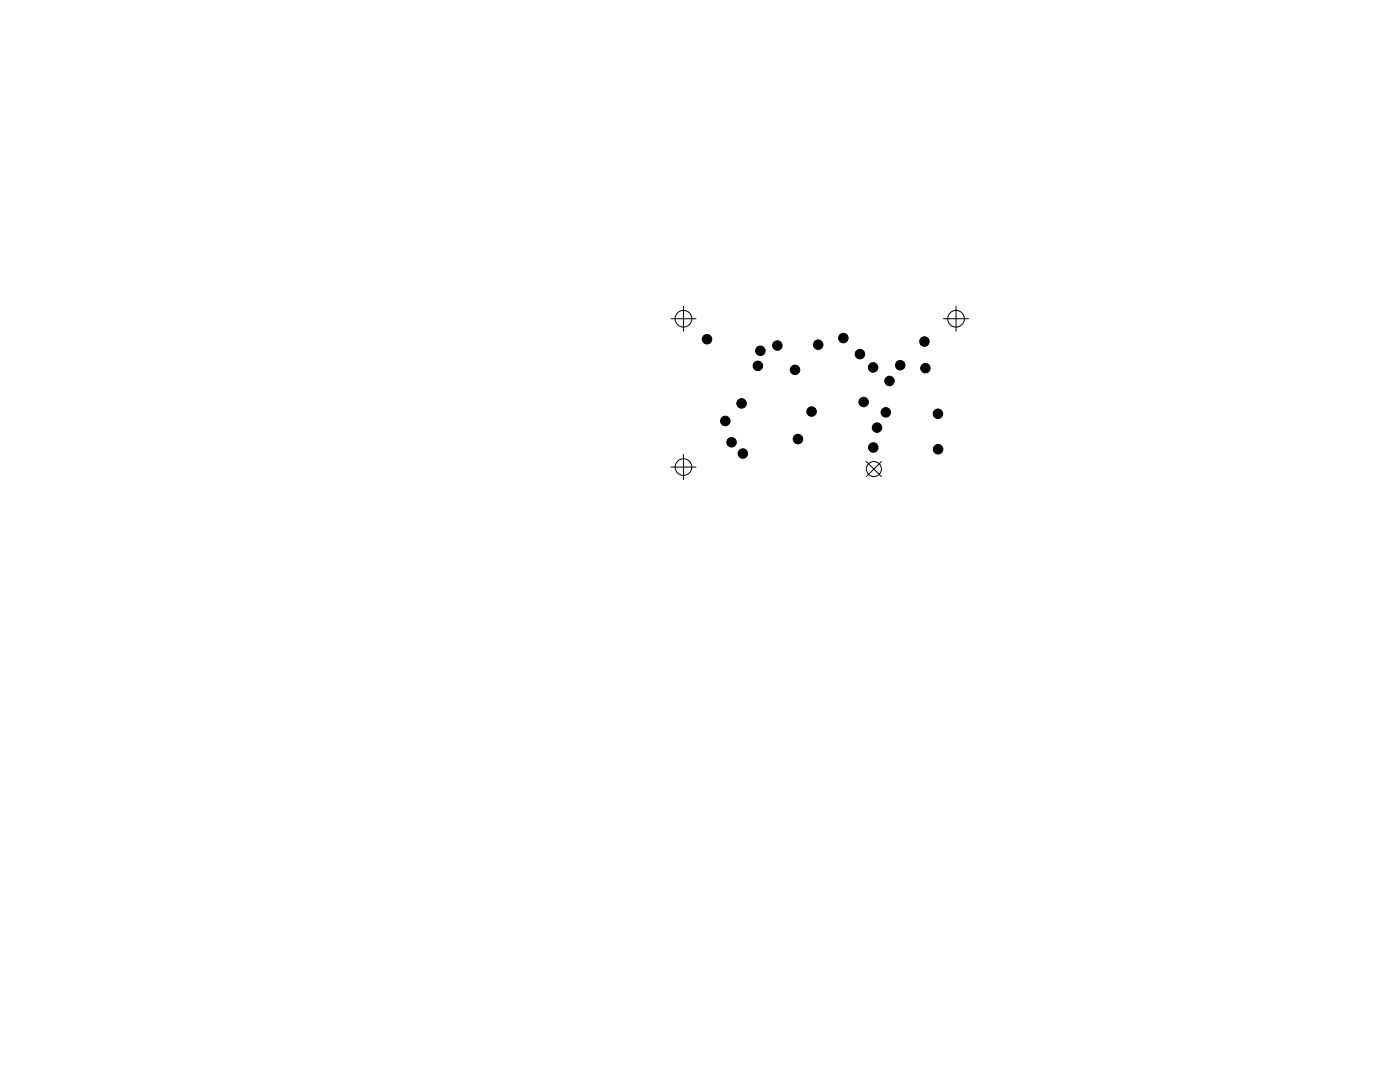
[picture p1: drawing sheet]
<svg xmlns="http://www.w3.org/2000/svg" width="279mm" height="216mm" viewBox="0 0 279 216" stroke-linecap="round" stroke-linejoin="round" font-family="sans-serif">
<g fill="none" stroke="#000" stroke-width=".2">
<path d="M133.9 63.6h5M136.4 61.1v5M188.3 63.6h5M190.8 61.1v5M133.9 93.2h5M136.4 90.7v5M172.9 92.1l3 3M175.9 92.1l-3 3"/>
<circle cx="136.4" cy="63.6" r="1.67"/>
<circle cx="190.8" cy="63.6" r="1.67"/>
<circle cx="136.4" cy="93.2" r="1.67"/>
<circle cx="174.4" cy="93.6" r="1.5"/>
</g>
<g fill="#000" stroke="#000" stroke-width=".2">
<circle cx="141.1" cy="67.7" r=".95"/>
<circle cx="151.2" cy="73" r=".95"/>
<circle cx="151.8" cy="70" r=".95"/>
<circle cx="155.1" cy="68.9" r=".95"/>
<circle cx="158.7" cy="73.8" r=".95"/>
<circle cx="163.3" cy="68.8" r=".95"/>
<circle cx="168.3" cy="67.5" r=".95"/>
<circle cx="171.6" cy="70.7" r=".95"/>
<circle cx="174.2" cy="73.3" r=".95"/>
<circle cx="177.5" cy="76" r=".95"/>
<circle cx="179.7" cy="72.9" r=".95"/>
<circle cx="184.5" cy="68.1" r=".95"/>
<circle cx="184.7" cy="73.5" r=".95"/>
<circle cx="144.7" cy="84" r=".95"/>
<circle cx="146" cy="88.2" r=".95"/>
<circle cx="148" cy="80.5" r=".95"/>
<circle cx="148.2" cy="90.5" r=".95"/>
<circle cx="159.2" cy="87.6" r=".95"/>
<circle cx="162" cy="82.1" r=".95"/>
<circle cx="172.4" cy="80.2" r=".95"/>
<circle cx="174.3" cy="89.3" r=".95"/>
<circle cx="175" cy="85.3" r=".95"/>
<circle cx="176.8" cy="82.3" r=".95"/>
<circle cx="187.2" cy="82.6" r=".95"/>
<circle cx="187.2" cy="89.6" r=".95"/>
</g>
</svg>
